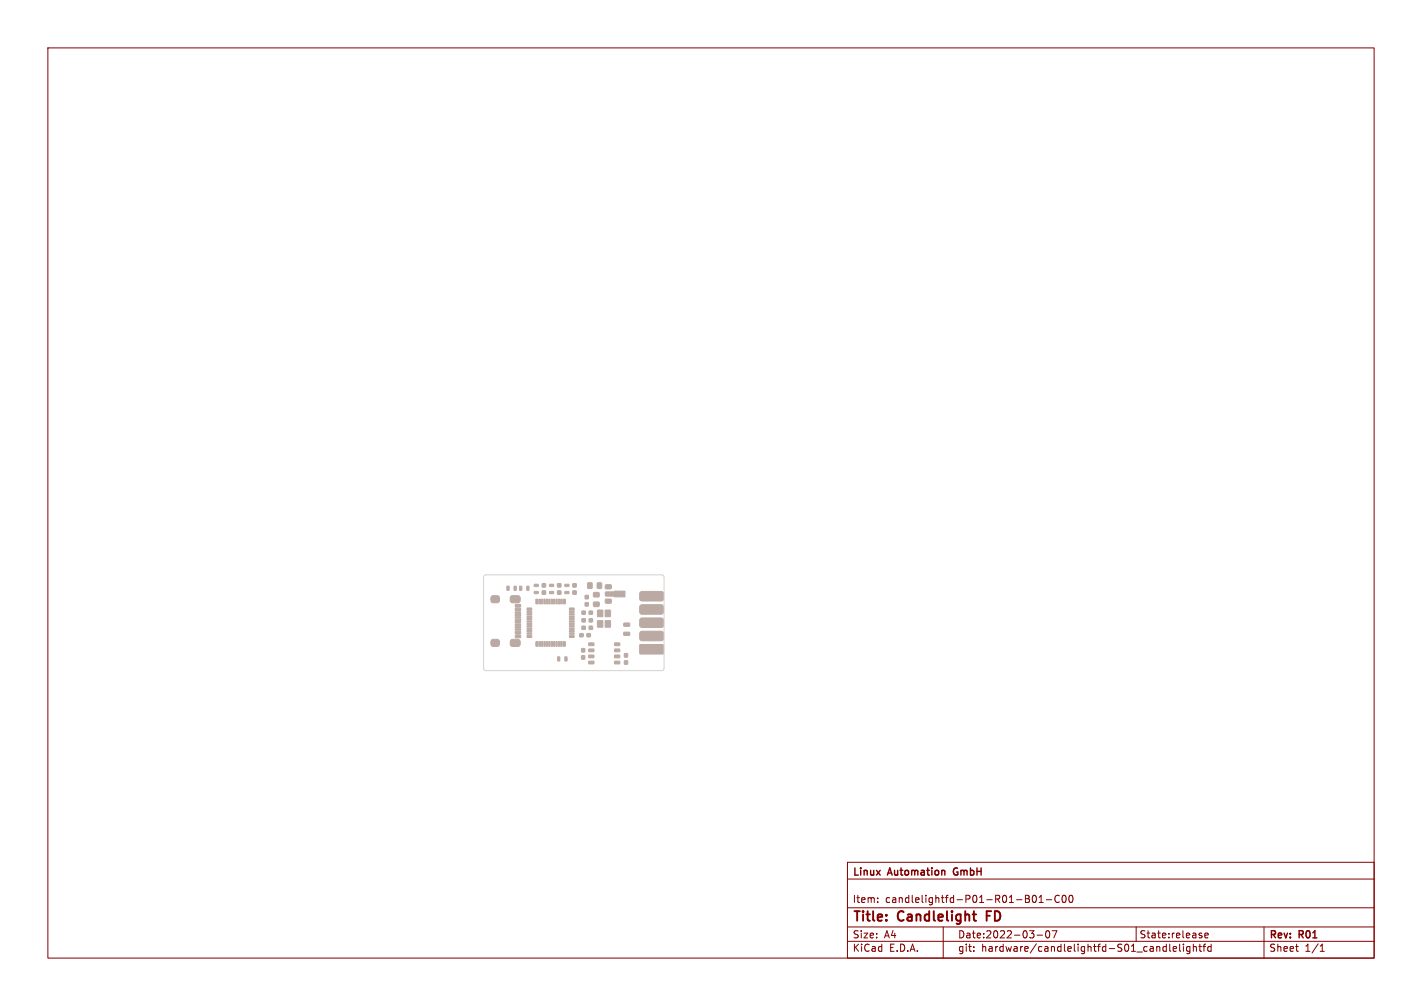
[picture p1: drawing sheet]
<svg xmlns="http://www.w3.org/2000/svg" width="297mm" height="210mm" viewBox="0 0 297 210" stroke-linecap="round" stroke-linejoin="round" font-family="sans-serif">
<defs><g id="words">
<g font-size="2.8" fill="#840000">
<text x="178" y="192.8">Title:</text>
<text x="187.5" y="192.8">Candlelight</text>
<text x="206.5" y="192.8">FD</text>
</g>
<g font-size="2.1" fill="#840000">
<text x="178" y="183.1">Linux</text>
<text x="185.5" y="183.1">Automation</text>
<text x="199.5" y="183.1">GmbH</text>
<text x="178" y="188.6">Item:</text>
<text x="184.8" y="188.6">candlelightfd-P01-R01-B01-C00</text>
<text x="178" y="196">Size:</text>
<text x="184.6" y="196">A4</text>
<text x="200" y="196">Date:2022-03-07</text>
<text x="237.9" y="196">State:release</text>
<text x="265" y="196.2">Rev:</text>
<text x="271.2" y="196.2">R01</text>
<text x="178" y="198.8">KiCad</text>
<text x="185.6" y="198.8">E.D.A.</text>
<text x="200" y="198.8">git:</text>
<text x="204.9" y="198.8">hardware/candlelightfd-S01_candlelightfd</text>
<text x="265" y="198.8">Sheet</text>
<text x="272.4" y="198.8">1/1</text>
</g>
</g></defs>
<g fill="none" stroke="#840000" stroke-width=".21">
<path d="M10 10h277v190h-277zM177 180h110v20h-110zM177 196.5h110M177 193.5h110M177 189.5h110M177 183.5h110M183.3 188.3v.1M183.3 187.5v.1M197 193.5v6.5M203.4 198.5v.1M203.4 197.7v.1M215.8 187l.2-.1a.8 .8 0 0 1 .5 .7 .8 .8 0 0 1-.5 .8 1 1 0 0 1-.2-1.4z"/>
<path d="M216.6 195.2h1.1M217 188.4h.9M217 187.3l.5-.4v1.5M218.5 187.8h1.2M218.6 194.4l.1-.1a.8 .8 0 0 1 .6 .7 .8 .8 0 0 1-.6 .8 1 1 0 0 1-.1-1.4zM219.7 194.3h1l-.6 1.5M221.2 187a.71 .71 0 0 0-.9 .5 .71 .71 0 0 0 .7 .9l.2-.1M222 187l.2-.1a.8 .8 0 0 1 .5 .7 .8 .8 0 0 1-.5 .8l-.2-.1-.2-.5zM223.5 187l.1-.1a.8 .8 0 0 1 .5 .7 .8 .8 0 0 1-.5 .8 1 1 0 0 1-.1-1.4zM237.3 193.5v3M244.3 197.1v1.3l.2 .2M245 198.1l.7-.1v-.3l-.5-.1-.2 .2 .1 .7h.6"/>
<path d="M246.4 197.1v1.3l.2 .2M247.2 197.1v.1M247.2 197.6v1M248.5 197.7l-.4-.1-.3 .3 .2 .6h.5M248.5 197.6v1.2l-.3 .3-.3-.1M249.2 197.7l.3-.1 .3 .1 .1 .9M249.2 197.1v1.5M250.4 197.6h.6M250.6 197.1v1.3l.4 .2M250.9 195.3l.2 .2-.2 .3M250.9 194.8l.1 .1M251.2 197.6h.6"/>
<path d="M251.6 195.3l.8-.2-.1-.2-.4-.1-.3 .2 .1 .7h.6M251.8 197.1l-.3 .2v1.3M253 197.7l-.5-.1-.3 .3 .2 .6h.6M253 197.1v1.5M264 193.5v6.5M270.6 197.6h.6M271 198.6h.2M275.7 198.6h.9M275.7 197.5l.5-.4v1.5"/>
</g>
<path d="M203.1 190.9h.8M203.5 192.1l.4 .1" fill="none" stroke="#840000" stroke-width=".4"/>
<g fill="#bbaaa4" stroke="#bbaaa4" stroke-width=".21">
<path d="M110 122.4h.5l-.1 .8h-.4z"/>
<path d="M108.5 122.4h.5l-.1 .8h-.4z"/>
<path d="M123.1 127.6h.6v.6h-.6z"/>
<path d="M121.6 127.6h.6v.6h-.6z"/>
<path d="M130.4 138h.7v.6h-.7z"/>
<path d="M130.4 136.5h.7v.6h-.7z"/>
<path d="M105.9 122.4h.4v.8h-.4z"/>
<path d="M107.4 122.4h.4v.8h-.4z"/>
<path d="M121.1 132.3h.7v.6h-.7z"/>
<path d="M122.6 132.3h.7v.6h-.7z"/>
<path d="M116.5 121.9h.6v.6h-.6z"/>
<path d="M116.5 123.4h.6v.6h-.6z"/>
<path d="M118 137.1l.4 .1v.8l-.4-.1z"/>
<path d="M116.5 137.1l.4 .1v.8l-.4-.1z"/>
<path d="M124.8 121.7h.8v1.1h-.8z"/>
<path d="M122.8 121.7h.8v1.1h-.8z"/>
<path d="M126.5 122.1h1.1l.1 .7-.2 .1h-1l-.1-.2z"/>
<path d="M126.5 123.6h1.8l.1 .7-.2 .2-1.7-.1-.1-.2z"/>
<path d="M128.3 123.4h2.2v1.2h-2.2z"/>
<path d="M126.5 125.1h1.1l.1 .7-.2 .1h-1l-.1-.2z"/>
<path d="M123.1 129.2h.6v.6h-.6z"/>
<path d="M121.6 129.2h.6v.6h-.6z"/>
<path d="M111.9 134h.5l-.1 .9-.4-.1z"/>
<path d="M112.6 133.9l.3 .1-.1 .9h-.2z"/>
<path d="M113.1 133.9l.3 .1-.1 .9h-.2z"/>
<path d="M113.6 133.9l.3 .1-.1 .9h-.2z"/>
<path d="M114.1 133.9l.3 .1-.1 .9h-.2z"/>
<path d="M114.6 133.9l.3 .1-.1 .9h-.2z"/>
<path d="M115.1 133.9l.3 .1-.1 .9h-.2z"/>
<path d="M115.6 133.9l.3 .1-.1 .9h-.2z"/>
<path d="M116.1 133.9l.3 .1-.1 .9h-.2z"/>
<path d="M116.6 133.9l.3 .1-.1 .9h-.2z"/>
<path d="M117.1 133.9l.3 .1-.1 .9h-.2z"/>
<path d="M117.6 134h.5l-.1 .9-.4-.1z"/>
<path d="M110.1 132.6h.9l.1 .4-.9 .1z"/>
<path d="M119 132.6h.8l.1 .4-.9 .1z"/>
<path d="M110.1 132.1h.9l.1 .2-1 .1z"/>
<path d="M118.9 132.1h1v.2l-.9 .1z"/>
<path d="M110.1 131.6h.9l.1 .2-1 .1z"/>
<path d="M118.9 131.6h1v.2l-.9 .1z"/>
<path d="M110.1 131.1h.9l.1 .2-1 .1z"/>
<path d="M118.9 131.1h1v.2l-.9 .1z"/>
<path d="M110.1 130.6h.9l.1 .2-1 .1z"/>
<path d="M118.9 130.6h1v.2l-.9 .1z"/>
<path d="M110.1 130.1h.9l.1 .2-1 .1z"/>
<path d="M118.9 130.1h1v.2l-.9 .1z"/>
<path d="M110.1 129.6h.9l.1 .2-1 .1z"/>
<path d="M118.9 129.6h1v.2l-.9 .1z"/>
<path d="M110.1 129.1h.9l.1 .2-1 .1z"/>
<path d="M118.9 129.1h1v.2l-.9 .1z"/>
<path d="M110.1 128.6h.9l.1 .2-1 .1z"/>
<path d="M118.9 128.6h1v.2l-.9 .1z"/>
<path d="M110.1 128.1h.9l.1 .2-1 .1z"/>
<path d="M118.9 128.1h1v.2l-.9 .1z"/>
<path d="M110.1 127.6h.9l.1 .2-1 .1z"/>
<path d="M118.9 127.6h1v.2l-.9 .1z"/>
<path d="M110.1 126.9h.9l.1 .4-.9 .1z"/>
<path d="M119 126.9h.8l.1 .4-.9 .1z"/>
<path d="M111.9 125.1l.5 .1-.1 .9-.4-.1z"/>
<path d="M112.6 125.1h.3l-.1 1-.2-.1z"/>
<path d="M113.1 125.1h.3l-.1 1-.2-.1z"/>
<path d="M113.6 125.1h.3l-.1 1-.2-.1z"/>
<path d="M114.1 125.1h.3l-.1 1-.2-.1z"/>
<path d="M114.6 125.1h.3l-.1 1-.2-.1z"/>
<path d="M115.1 125.1h.3l-.1 1-.2-.1z"/>
<path d="M115.6 125.1h.3l-.1 1-.2-.1z"/>
<path d="M116.1 125.1h.3l-.1 1-.2-.1z"/>
<path d="M116.6 125.1h.3l-.1 1-.2-.1z"/>
<path d="M117.1 125.1h.3l-.1 1-.2-.1z"/>
<path d="M117.6 125.1l.5 .1-.1 .9-.4-.1z"/>
<path d="M121.6 130.7h.6v.7h-.6z"/>
<path d="M123.1 130.7h.6v.7h-.6z"/>
<path d="M106.7 124.5l.4-.2 1.3 .1 .2 .3v.9l-.3 .2h-1.5l-.2-.5z"/>
<path d="M102.7 124.5l.3-.2 1.1 .1 .2 .3v.9l-.4 .2h-1.1l-.3-.5z"/>
<path d="M106.7 133.6l.4-.1h1.3l.2 .4v.8l-.3 .2h-1.5l-.2-.4z"/>
<path d="M102.7 133.6l.3-.1h1.1l.2 .4v.8l-.4 .2h-1.1l-.3-.4z"/>
<path d="M107.6 126.2h1.1v.5h-1z"/>
<path d="M107.6 127h1.1v.5h-1z"/>
<path d="M107.6 128.3l1.1-.1 .1 .3h-1.1z"/>
<path d="M107.6 129.3l1.1-.1 .1 .3h-1.1z"/>
<path d="M107.6 129.8h1.1l.1 .2-1.1 .1z"/>
<path d="M107.6 130.8h1.1l.1 .2-1.1 .1z"/>
<path d="M107.6 132.6h1.1v.5h-1z"/>
<path d="M107.6 131.8h1.1v.5h-1z"/>
<path d="M107.6 131.3l1.1-.1 .1 .3h-1.1z"/>
<path d="M107.6 130.3l1.1-.1 .1 .3h-1.1z"/>
<path d="M107.6 128.8h1.1l.1 .2-1.1 .1z"/>
<path d="M107.6 127.8h1.1l.1 .2-1.1 .1z"/>
<path d="M133.7 134.6h4.8l.1 .1v1.7l-.2 .1h-4.7l-.1-.2z"/>
<path d="M133.7 131.9l.4-.1h4.1l.4 .4v1.2l-.1 .2-.4 .2h-4.1l-.4-.4v-1.1z"/>
<path d="M133.7 129.1l.4-.1h4.1l.4 .4v1.2l-.1 .3-.4 .1h-4.1l-.4-.4v-1.1z"/>
<path d="M133.7 126.4l.4-.2h4.1l.4 .4v1.2l-.1 .3-.4 .1h-4.1l-.4-.4v-1.1z"/>
<path d="M133.7 123.6l.4-.1h4.1l.4 .4v1.2l-.1 .2-.4 .2-4.1-.1-.4-.3v-1.1z"/>
<path d="M122.2 125.8h.7v.7h-.7z"/>
<path d="M122.2 124.3h.7v.7h-.7z"/>
<path d="M124.8 127.4h1.1v1.3h-1.1z"/>
<path d="M124.8 129.6h1.1v1.3h-1.1z"/>
<path d="M126.4 129.6h1.1v1.3h-1.1z"/>
<path d="M126.4 127.4h1.1v1.3h-1.1z"/>
<path d="M114.8 122h.8v.4h-.8z"/>
<path d="M114.8 123.5h.8v.4h-.8z"/>
<path d="M123 134.2h1l.1 .5-1.1 .1z"/>
<path d="M123 135.5h1l.1 .5-1.1 .1z"/>
<path d="M123 136.8l1-.1 .1 .5-1.1 .1z"/>
<path d="M123 138h1l.1 .5-1.1 .1z"/>
<path d="M128.4 138h1l.1 .5-1.1 .1z"/>
<path d="M128.4 136.8l1-.1 .1 .5-1.1 .1z"/>
<path d="M128.4 135.5h1l.1 .5-1.1 .1z"/>
<path d="M128.4 134.2h1l.1 .5-1.1 .1z"/>
<path d="M124 125.7h1.1v.9h-1.1z"/>
<path d="M124 123.7h1.1v.9h-1.1z"/>
<path d="M121.5 136.9h.6v.7h-.6z"/>
<path d="M121.5 135.4h.6v.7h-.6z"/>
<path d="M119.7 121.9h.6v.6h-.6z"/>
<path d="M119.7 123.4h.6v.6h-.6z"/>
<path d="M111.6 122h.8v.4h-.8z"/>
<path d="M111.6 123.5h.8v.4h-.8z"/>
<path d="M130.3 130.1h1.1l.1 .5-1.1 .1z"/>
<path d="M130.3 132h1.1l.1 .5-1.1 .1z"/>
<path d="M118 122h.8v.4h-.8z"/>
<path d="M118 123.5h.8v.4h-.8z"/>
<path d="M113.3 121.9h.6v.6h-.6z"/>
<path d="M113.3 123.4h.6v.6h-.6z"/>
</g>
<path d="M101.2 120.1l.3-.1 37 .1 .2 .4-.1 19.3-.4 .2-37-.1-.2-.4v-19z" fill="none" stroke="#d0d2cd" stroke-width=".21"/>
<use href="#words"/>
</svg>
